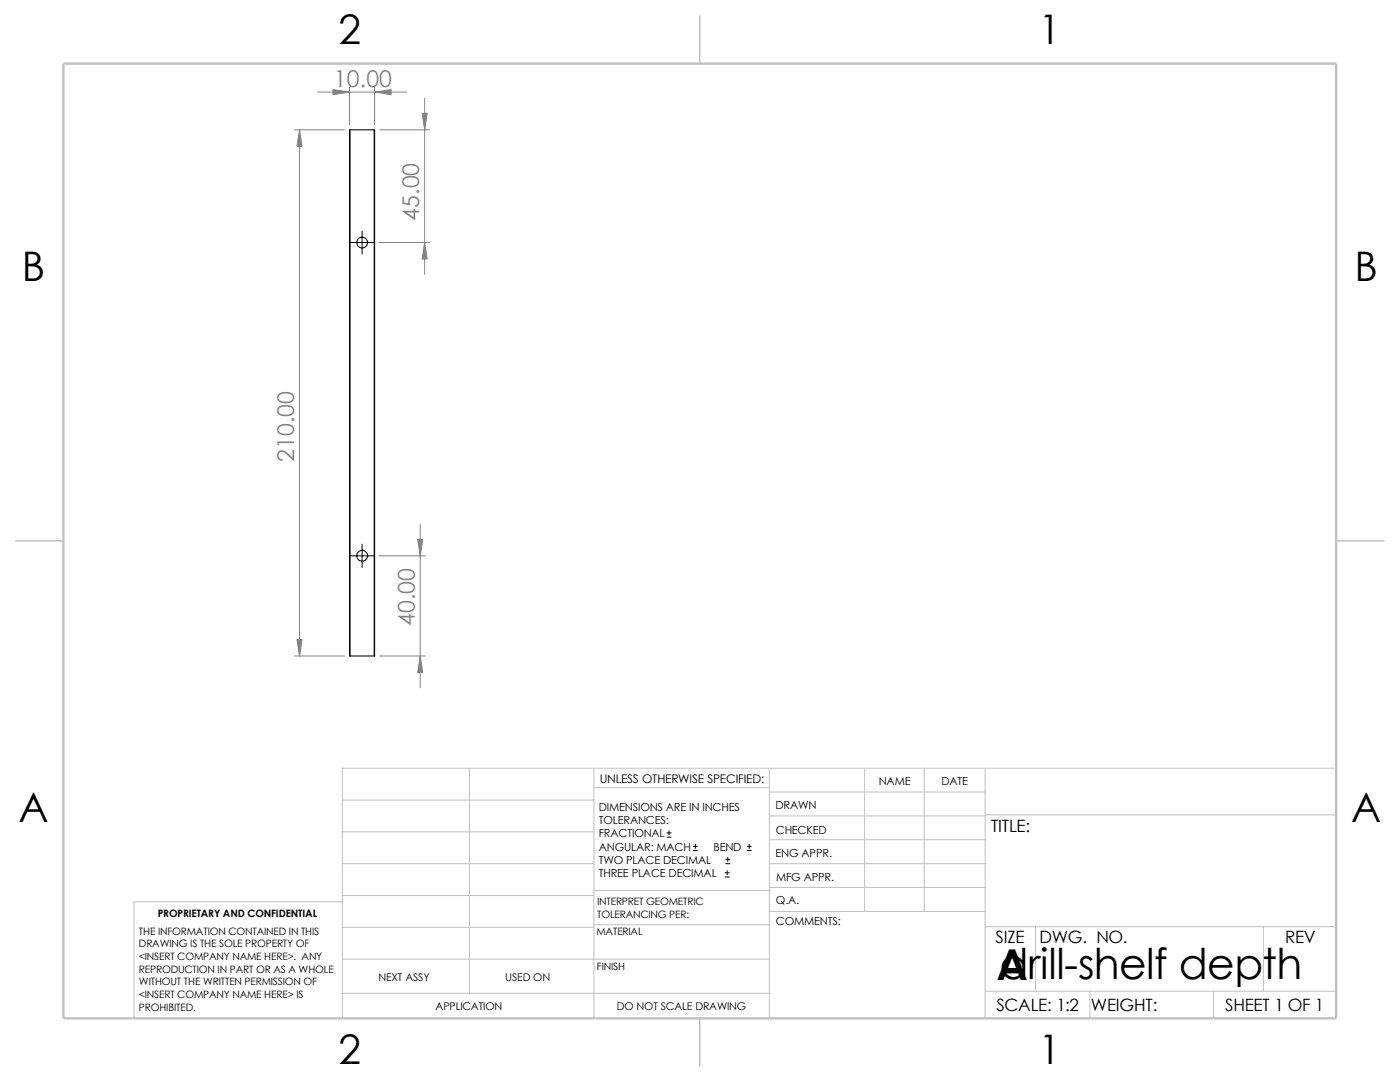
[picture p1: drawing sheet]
<svg xmlns="http://www.w3.org/2000/svg" width="279mm" height="216mm" viewBox="0 0 279 216" stroke-linecap="round" stroke-linejoin="round" font-family="sans-serif">
<defs><g id="words">
<g font-size="8.5">
<text x="198.8" y="195.5">A</text>
<text x="199.5" y="195.3">drill-shelf depth</text>
</g>
<g font-size="8.1">
<text x="67.6" y="8.8">2</text>
<text x="207.3" y="8.8">1</text>
<text x="4.4" y="56.1">B</text>
<text x="270.3" y="56.1">B</text>
<text x="3.7" y="164.1">A</text>
<text x="269.6" y="164.1">A</text>
<text x="67.6" y="212.3">2</text>
<text x="207.3" y="212.3">1</text>
</g>
<g font-size="4.6" fill="#808080">
<text x="66.6" y="17.4">10.00</text>
<text x="83.7" y="44.1" transform="rotate(-90 83.7 44.1)">45.00</text>
<text x="58.7" y="92.3" transform="rotate(-90 58.7 92.3)">210.00</text>
<text x="82.8" y="125" transform="rotate(-90 82.8 125)">40.00</text>
</g>
<g font-size="3.4">
<text x="197.8" y="166">TITLE:</text>
<text x="198.7" y="188.1">SIZE</text>
<text x="207.5" y="188.1">DWG. NO.</text>
<text x="256.5" y="188.2">REV</text>
<text x="198.8" y="201.7">SCALE: 1:2</text>
<text x="217.7" y="201.8">WEIGHT:</text>
<text x="244.5" y="201.7">SHEET 1 OF 1</text>
</g>
<text font-size="2.4" x="119.7" y="156.2">UNLESS OTHERWISE SPECIFIED:</text>
<g font-size="2.2">
<text x="119.5" y="161.8">DIMENSIONS ARE IN INCHES</text>
<text x="154.8" y="161.5">DRAWN</text>
<text x="175.4" y="156.7">NAME</text>
<text x="187.9" y="156.7">DATE</text>
<text x="119.5" y="164.4">TOLERANCES:</text>
<text x="119.5" y="167.1">FRACTIONAL</text>
<text x="154.8" y="166.3">CHECKED</text>
<text x="119.5" y="172.4">TWO PLACE DECIMAL</text>
<text x="119.5" y="169.8">ANGULAR: MACH</text>
<text x="142.4" y="169.8">BEND</text>
<text x="154.8" y="171">ENG APPR.</text>
<text x="119.5" y="175">THREE PLACE DECIMAL</text>
<text x="154.9" y="175.7">MFG APPR.</text>
<text x="154.9" y="184.7">COMMENTS:</text>
<text x="154.9" y="180.5">Q.A.</text>
</g>
<g font-size="2.1">
<text x="75.5" y="195.7">NEXT ASSY</text>
<text x="100.8" y="195.7">USED ON</text>
<text x="86.9" y="201.5">APPLICATION</text>
<text x="123.1" y="201.6">DO NOT SCALE DRAWING</text>
</g>
<g font-size="2">
<text x="31.5" y="183">PROPRIETARY AND CONFIDENTIAL</text>
<text x="119.2" y="180.6">INTERPRET GEOMETRIC</text>
<text x="119.2" y="183.1">TOLERANCING PER:</text>
<text x="27.7" y="186.5">THE INFORMATION CONTAINED IN THIS</text>
<text x="27.7" y="189.1">DRAWING IS THE SOLE PROPERTY OF</text>
<text x="27.7" y="191.6">&lt;INSERT COMPANY NAME HERE&gt;. ANY</text>
<text x="119" y="186.6">MATERIAL</text>
<text x="27.7" y="194.1">REPRODUCTION IN PART OR AS A WHOLE</text>
<text x="27.7" y="196.6">WITHOUT THE WRITTEN PERMISSION OF</text>
<text x="119.1" y="193.5">FINISH</text>
<text x="27.7" y="199.1">&lt;INSERT COMPANY NAME HERE&gt; IS</text>
<text x="27.7" y="201.7">PROHIBITED.</text>
</g>
</g></defs>
<g fill="none" stroke="#c0c0c0" stroke-width=".2">
<path d="M68.3 159.6h50.2M93.7 153.3v44.9M118.5 157.2h35M118.5 153.3v49.9M153.5 158h43.1M153.5 153.3v49.9M172.6 153.3v28.6M184.4 153.3v28.6M196.6 153.3v49.9M266.7 153.3h-198.4v49.9M68.3 172.3h50.2M68.3 166h50.2"/>
<path d="M68.3 180h-41.5v23.2M68.3 178.7h50.2M118.5 177.7h35.1M153.5 172.3h43.1M153.5 177.1h43.1M153.5 162.8h43.1M153.5 167.6h43.1M196.6 162.6h70.1M68.3 191.4h85.2M68.3 198.2h85.2M68.3 185h50.2M118.5 184.5h35.1"/>
<path d="M153.6 181.9h43M196.6 184.9h70.1M196.6 197.8h70.1M206.7 184.9v12.9M217.5 197.8v5.4M242.2 197.8v5.4M252.1 184.9v12.9"/>
</g>
<path d="M139.7 3.2v9.5M3.1 107.9h9.6M266.7 107.9h9.5M139.7 203.2v9.5" fill="none" stroke="#c0c0c0" stroke-width=".21"/>
<path d="M12.7 12.7h254v190.5h-254z" fill="none" stroke="#c0c0c0" stroke-width=".47"/>
<g fill="none" stroke="#000" stroke-width=".21">
<path d="M69.8 25.9v105M69.8 25.9h4.9M74.7 25.9v105M69.8 130.9h4.9"/>
<circle cx="72.3" cy="48.4" r="1.07"/>
<circle cx="72.3" cy="110.9" r="1.09"/>
</g>
<g fill="none" stroke="#000" stroke-width=".2">
<path d="M69.9 48.4h4.7M72.3 46.1v4.6M69.9 110.9h4.7M72.3 108.6v4.6M133.1 167h.8M133.1 166.2h.8M133.5 165.8v.8M138.3 169.7h.9M138.3 168.9h.9M138.8 168.4v.9M144.7 175h.8M144.7 174.2h.8"/>
<path d="M144.9 172.3h.8M144.9 171.5h.8M145.1 173.7v.9M145.2 171.1v.8M149.1 169.7h.8M149.1 168.9h.8M149.5 168.4v.9"/>
</g>
<path d="M63.4 18.4h17.7M69.8 17.4v7.5M74.8 17.4v7.5M84.8 19.6v35.1M58.8 25.9h9.9M59.8 25.9v105M75.8 25.9h10M75.6 48.4h10.2M75.6 110.9h9.3M83.9 104.6v32.6M58.8 130.9h9.9M75.8 130.9h9.1" fill="none" stroke="#808080" stroke-width=".2"/>
<g fill="#808080" stroke="#808080" stroke-width=".2">
<path d="M84.2 22.6h1.1l-.5 3.3z"/>
<path d="M84.8 48.4l.5 3.3h-1.1z"/>
<path d="M83.4 107.6h1l-.5 3.3z"/>
<path d="M83.9 130.9l.5 3.3h-1z"/>
<path d="M59.3 127.6h1l-.5 3.3z"/>
<path d="M59.8 25.9l.5 3.3h-1z"/>
<path d="M74.8 18.4l3.3-.5v1z"/>
<path d="M66.5 17.9l3.3 .5-3.3 .5z"/>
</g>
<use href="#words"/>
</svg>
